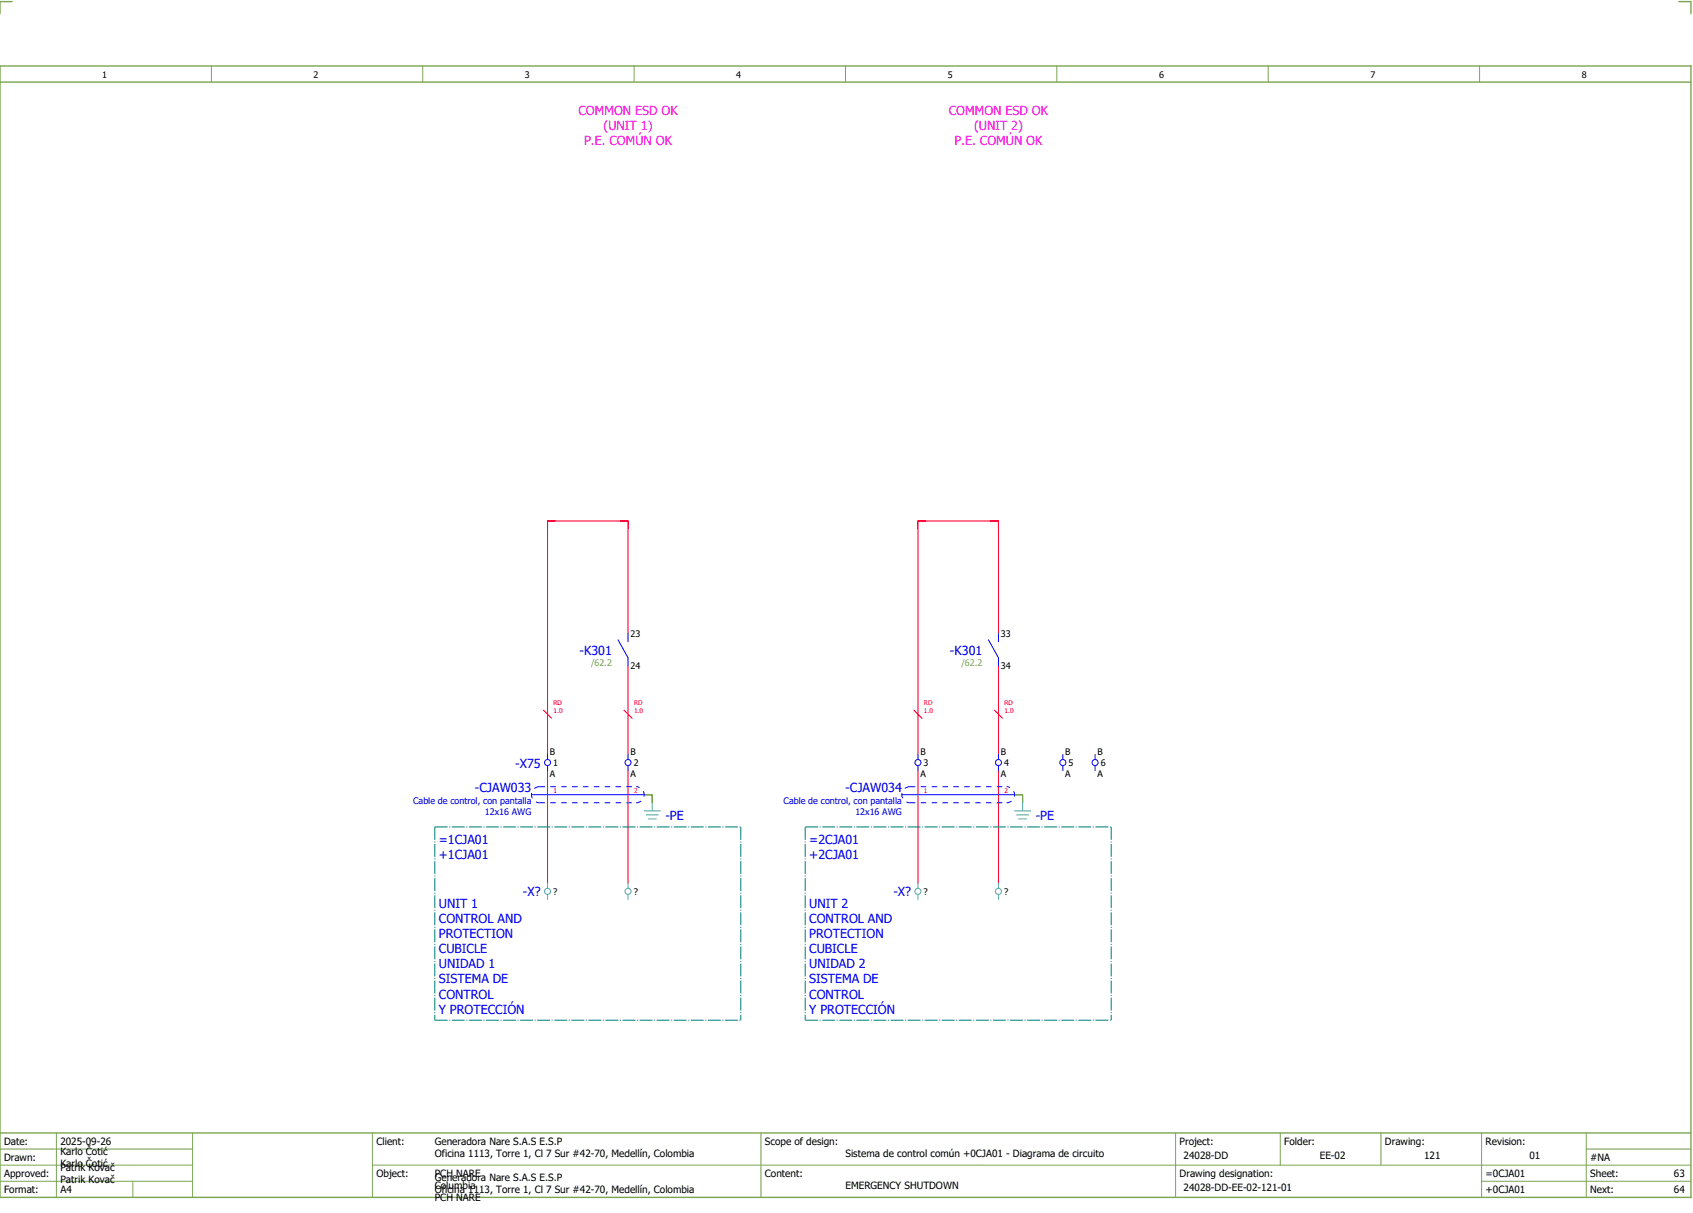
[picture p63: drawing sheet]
<svg xmlns="http://www.w3.org/2000/svg" width="421mm" height="301mm" viewBox="0 0 421 301" stroke-linecap="round" stroke-linejoin="round" font-family="sans-serif">
<defs><g id="words">
<g font-size="3.1" fill="#f0f">
<text x="143.7" y="28.5">COMMON ESD OK</text>
<text x="235.7" y="28.5">COMMON ESD OK</text>
<text x="149.9" y="32.3">(UNIT 1)</text>
<text x="241.9" y="32.3">(UNIT 2)</text>
<text x="145.1" y="36">P.E. COMÚN OK</text>
<text x="237.1" y="36">P.E. COMÚN OK</text>
</g>
<g font-size="3.1" fill="#00f">
<text x="144" y="162.6">-K301</text>
<text x="236" y="162.6">-K301</text>
<text x="128" y="190.6">-X75</text>
<text x="118" y="196.8">-CJAW033</text>
<text x="210" y="196.8">-CJAW034</text>
<text x="165.3" y="203.7">-PE</text>
<text x="257.3" y="203.7">-PE</text>
<text x="109" y="209.5">=1CJA01</text>
<text x="201" y="209.5">=2CJA01</text>
<text x="109" y="213.3">+1CJA01</text>
<text x="201" y="213.3">+2CJA01</text>
<text x="109" y="225.5">UNIT 1</text>
<text x="129.9" y="222.6">-X?</text>
<text x="201" y="225.5">UNIT 2</text>
<text x="221.9" y="222.6">-X?</text>
<text x="109" y="229.3">CONTROL AND</text>
<text x="109" y="233">PROTECTION</text>
<text x="201" y="229.3">CONTROL AND</text>
<text x="201" y="233">PROTECTION</text>
<text x="109" y="236.8">CUBICLE</text>
<text x="201" y="236.8">CUBICLE</text>
<text x="109" y="240.5">UNIDAD 1</text>
<text x="109" y="244.3">SISTEMA DE</text>
<text x="201" y="240.5">UNIDAD 2</text>
<text x="201" y="244.3">SISTEMA DE</text>
<text x="109" y="248">CONTROL</text>
<text x="109" y="251.8">Y PROTECCIÓN</text>
<text x="201" y="248">CONTROL</text>
<text x="201" y="251.8">Y PROTECCIÓN</text>
</g>
<g font-size="2.5">
<text x="1" y="284.4">Date:</text>
<text x="15" y="286.9">Karlo Čotić</text>
<text x="15" y="284.4">2025-09-26</text>
<text x="93.5" y="284.4">Client:</text>
<text x="108" y="284.4">Generadora Nare S.A.S E.S.P</text>
<text x="108" y="287.4">Oficina 1113, Torre 1, Cl 7 Sur #42-70, Medellín, Colombia</text>
<text x="190" y="284.4">Scope of design:</text>
<text x="210" y="287.4">Sistema de control común +0CJA01 - Diagrama de circuito</text>
<text x="293" y="284.4">Project:</text>
<text x="294" y="287.9">24028-DD</text>
<text x="319" y="284.4">Folder:</text>
<text x="327.8" y="287.9">EE-02</text>
<text x="344" y="284.4">Drawing:</text>
<text x="353.7" y="287.9">121</text>
<text x="369" y="284.4">Revision:</text>
<text x="379.9" y="287.9">01</text>
<text x="1" y="288.4">Drawn:</text>
<text x="1" y="292.4">Approved:</text>
<text x="15" y="289.9">Karlo Čotić</text>
<text x="15" y="290.9">Patrik Kovač</text>
<text x="15" y="293.9">Patrik Kovač</text>
<text x="93.5" y="292.4">Object:</text>
<text x="108" y="293.4">Generadora Nare S.A.S E.S.P</text>
<text x="108" y="292.4">PCH NARE</text>
<text x="190" y="292.4">Content:</text>
<text x="293" y="292.4">Drawing designation:</text>
<text x="369" y="292.4">=0CJA01</text>
<text x="395" y="292.4">Sheet:</text>
<text x="395" y="288.4">#NA</text>
<text x="415.8" y="292.4">63</text>
<text x="1" y="296.4">Format:</text>
<text x="15" y="296.4">A4</text>
<text x="108" y="296.4">Oficina 1113, Torre 1, Cl 7 Sur #42-70, Medellín, Colombia</text>
<text x="108" y="295.4">Columbia</text>
<text x="108" y="298.4">PCH NARE</text>
<text x="210" y="295.4">EMERGENCY SHUTDOWN</text>
<text x="294" y="295.9">24028-DD-EE-02-121-01</text>
<text x="369" y="296.4">+0CJA01</text>
<text x="395" y="296.4">Next:</text>
<text x="415.8" y="296.4">64</text>
</g>
<g font-size="2.2">
<text x="25.4" y="19.4">1</text>
<text x="77.9" y="19.4">2</text>
<text x="130.4" y="19.4">3</text>
<text x="182.9" y="19.4">4</text>
<text x="235.4" y="19.4">5</text>
<text x="287.9" y="19.4">6</text>
<text x="340.4" y="19.4">7</text>
<text x="392.9" y="19.4">8</text>
<text x="156.6" y="158.3">23</text>
<text x="248.6" y="158.3">33</text>
<text x="156.6" y="166.2">24</text>
<text x="248.6" y="166.2">34</text>
<text x="136.6" y="187.5">B</text>
<text x="137.4" y="190.3">1</text>
<text x="156.6" y="187.5">B</text>
<text x="157.4" y="190.3">2</text>
<text x="228.6" y="187.5">B</text>
<text x="229.4" y="190.3">3</text>
<text x="248.6" y="187.5">B</text>
<text x="249.4" y="190.3">4</text>
<text x="264.6" y="187.5">B</text>
<text x="265.4" y="190.3">5</text>
<text x="272.6" y="187.5">B</text>
<text x="273.4" y="190.3">6</text>
<text x="136.6" y="193">A</text>
<text x="156.6" y="193">A</text>
<text x="228.6" y="193">A</text>
<text x="248.6" y="193">A</text>
<text x="264.6" y="193">A</text>
<text x="272.6" y="193">A</text>
<text x="137.4" y="222.3">?</text>
<text x="157.4" y="222.3">?</text>
<text x="229.4" y="222.3">?</text>
<text x="249.4" y="222.3">?</text>
</g>
<g font-size="2.2" fill="#7ca552">
<text x="146.8" y="165.5">/62.2</text>
<text x="238.8" y="165.5">/62.2</text>
</g>
<g font-size="2.2" fill="#00f">
<text x="102.6" y="199.6">Cable de control, con pantalla</text>
<text x="120.5" y="202.3">12x16 AWG</text>
<text x="194.6" y="199.6">Cable de control, con pantalla</text>
<text x="212.5" y="202.3">12x16 AWG</text>
</g>
<g font-size="1.6" fill="#f00">
<text x="137.5" y="177.1">1.0</text>
<text x="137.5" y="175.1">RD</text>
<text x="157.5" y="177.1">1.0</text>
<text x="157.5" y="175.1">RD</text>
<text x="229.5" y="177.1">1.0</text>
<text x="229.5" y="175.1">RD</text>
<text x="249.5" y="177.1">1.0</text>
<text x="249.5" y="175.1">RD</text>
<text x="137.5" y="196.9">1</text>
<text x="157.5" y="196.9">2</text>
<text x="229.5" y="196.9">1</text>
<text x="249.5" y="196.9">2</text>
</g>
</g></defs>
<path d="M0 16.4h420v281h-420zM3 .4h-3v3M417 .4h3v3M0 20.4h420M0 281.4h420" fill="none" stroke="#7ca552" stroke-width=".35"/>
<g fill="none" stroke="#7ca552" stroke-width=".25">
<path d="M52.5 16.4v4M105 16.4v4M157.5 16.4v4M210 16.4v4M262.5 16.4v4M315 16.4v4M367.5 16.4v4M0 285.4h47.8M0 293.4h47.8M14 281.4v16M33 293.4v4M47.8 281.4v16"/>
<path d="M47.8 289.4h-47.8M92.5 281.4v16M92.5 289.4h327.5M189 281.4v16M292 281.4v15.8M318 281.4v8M343 281.4v8M368 281.4v15.8M368 293.4h52M394 285.4h26M394 281.4v15.8"/>
</g>
<path d="M156 157.4v-28h-20v58M248 157.4v-28h-20v58M135 176.4l2 2M155 176.4l2 2M156 165.4v22M227 176.4l2 2M247 176.4l2 2M248 165.4v22M136 191.4v28M156 191.4v28M228 191.4v28M248 191.4v28" fill="none" stroke="#f00" stroke-width=".25"/>
<path d="M160 197.4h2M162 197.4v2M252 197.4h2M254 197.4v2" fill="none" stroke="#00be00" stroke-width=".25" stroke-dasharray="3.2 .4 .3 .4" stroke-linecap="butt"/>
<path d="M108 205.4h76M108 205.4v48M184 205.4v48M200 205.4h76M200 205.4v48M276 205.4v48M108 253.4h76M200 253.4h76" fill="none" stroke="#007f7f" stroke-width=".25" stroke-dasharray="3.2 .4 .3 .4" stroke-linecap="butt"/>
<g fill="none" stroke="#00f" stroke-width=".25">
<path d="M153.5 158.9l2.5 4.5v2M156 157.4v2M245.5 158.9l2.5 4.5v2M248 157.4v2M132 197.4h28M136 187.4v1.2M136 190.1v1.3M156 187.4v1.2M156 190.1v1.3M224 197.4h28M228 187.4v1.2M228 190.1v1.3"/>
<path d="M248 187.4v1.2M248 190.1v1.3M264 187.4v1.2M264 190.1v1.3M272 187.4v1.2M272 190.1v1.3"/>
<circle cx="136" cy="189.4" r=".75"/>
<circle cx="156" cy="189.4" r=".75"/>
<circle cx="228" cy="189.4" r=".75"/>
<circle cx="248" cy="189.4" r=".75"/>
<circle cx="264" cy="189.4" r=".75"/>
<circle cx="272" cy="189.4" r=".75"/>
</g>
<g fill="none" stroke="#52a5a5" stroke-width=".25">
<path d="M162 199.4v2M254 199.4v2M136 219.4v1.2M156 219.4v1.2M160 201.4h4M160.5 202.4h3M161 203.4h2M228 219.4v1.2M248 219.4v1.2M252 201.4h4M252.5 202.4h3M253 203.4h2"/>
<path d="M136 222.1v1.3M156 222.1v1.3M228 222.1v1.3M248 222.1v1.3"/>
<circle cx="136" cy="221.4" r=".75"/>
<circle cx="156" cy="221.4" r=".75"/>
<circle cx="228" cy="221.4" r=".75"/>
<circle cx="248" cy="221.4" r=".75"/>
</g>
<path d="M134 199.4h24M134 195.4h24M134 195.4a2 2 0 0 0-2 2 2 2 0 0 0 2 2M158 199.4a2 2 0 0 0 2-2 2 2 0 0 0-2-2M226 199.4h24M226 195.4h24M226 195.4a2 2 0 0 0-2 2 2 2 0 0 0 2 2M250 199.4a2 2 0 0 0 2-2 2 2 0 0 0-2-2" fill="none" stroke="#00f" stroke-width=".25" stroke-dasharray="1.4 1.4" stroke-linecap="butt"/>
<use href="#words"/>
</svg>
